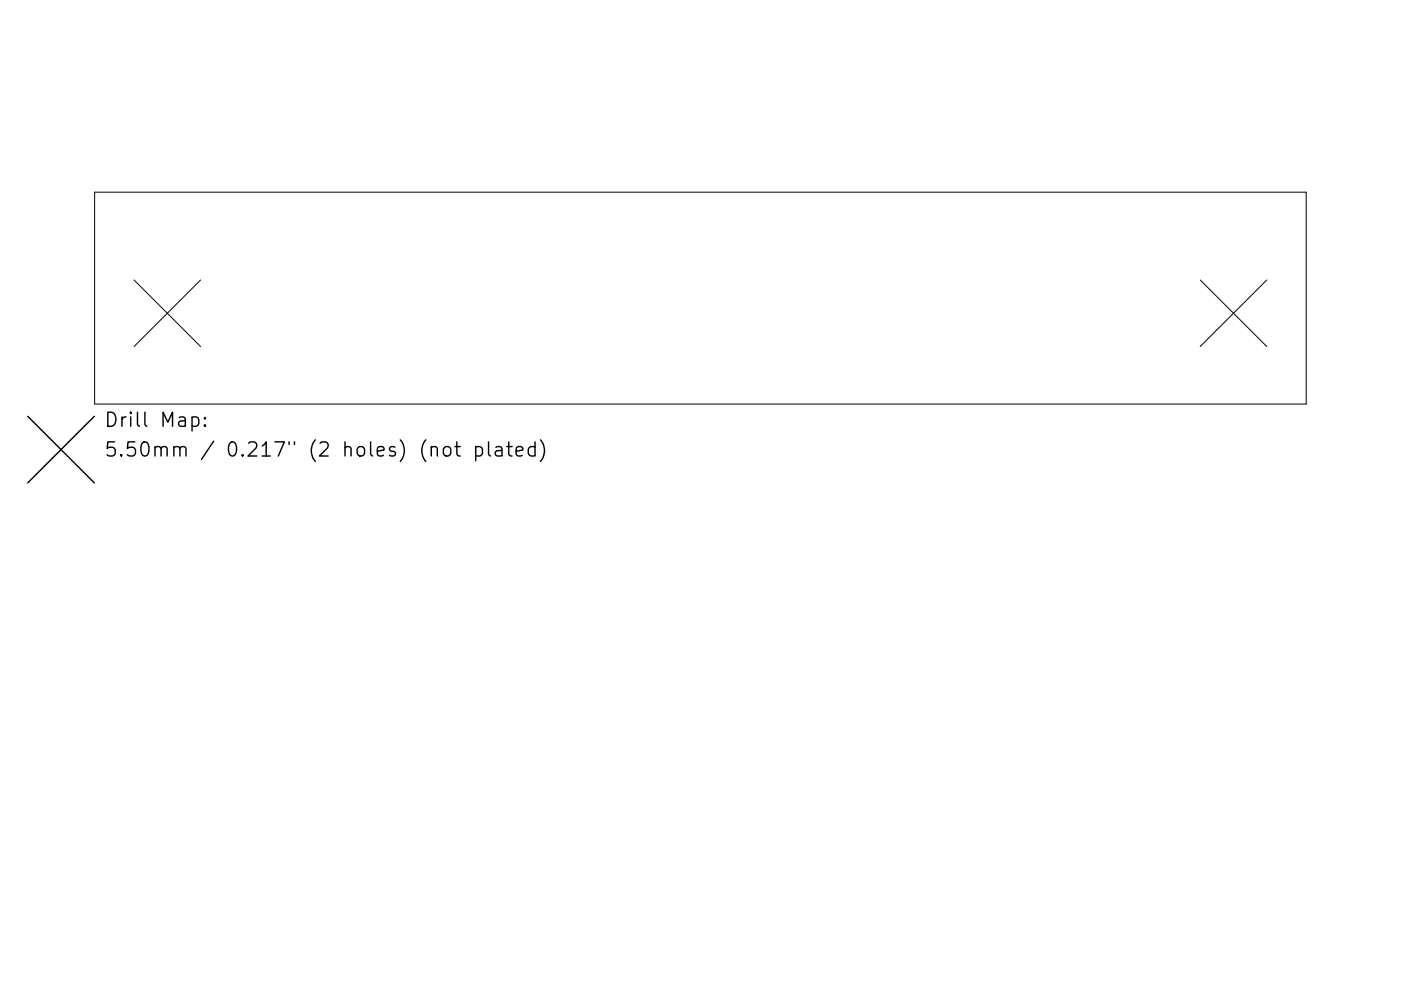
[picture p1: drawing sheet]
<svg xmlns="http://www.w3.org/2000/svg" width="297mm" height="210mm" viewBox="0 0 297 210" stroke-linecap="round" stroke-linejoin="round" font-family="sans-serif">
<defs><g id="words">
<g font-size="4.2">
<text x="22" y="90.6">Drill Map:</text>
<text x="22" y="96.9">5.50mm / 0.217&quot; (2 holes) (not plated)</text>
</g>
</g></defs>
<path d="M20.1 40.8h256.8v44.9h-256.8zM28.4 59.4l14.1 14.1M42.5 59.4l-14.1 14.1M254.5 59.4l14.1 14.1M268.6 59.4l-14.1 14.1" fill="none" stroke="#000" stroke-width=".21"/>
<g fill="none" stroke="#000" stroke-width=".3">
<path d="M5.9 88.3l14.1 14.2M20 88.3l-14.1 14.2M40.7 88.6l.9-.2 .6 .6v.9l-.3 .4-.3 .1-.9-.1M43.4 90.2l.2 .1-.2 .1-.1-.1 .1-.1v.2M43.4 88.6l.2 .1-.2 .2-.1-.2 .1-.1v.3M94.1 95a.81 .81 0 0 1 .9-.3 .81 .81 0 0 1 .6 .6v.9a.81 .81 0 0 1-.8 .6 .81 .81 0 0 1-.8-.6v-.9zM96.4 94.7h1.2M96.9 93.7v2.6l.1 .3 .6 .1M100.9 94.9l.8-.2 .6 .6v.9l-.3 .4-.3 .1-.8-.1M100.9 94.7v3M103.6 93.7v2.6l.4 .4M105.1 94.9l.3-.2 .9 .2 .1 .3v1.5"/>
<path d="M106.4 95.5l-1 .1a.59 .59 0 0 0-.4 .6 .59 .59 0 0 0 .4 .5l1-.1M107.4 94.7h1.2M107.9 93.7v2.6l.1 .3 .6 .1M109.4 95.7l1.5-.2-.2-.6-.8-.2-.5 .5v1.1l.2 .3 .3 .1 .8-.1M113.4 94.9l-.8-.2-.6 .6v.9l.3 .4 .3 .1 .8-.1M113.4 93.7v3M114.6 93.3a3.4 3.4 0 0 1 0 4.6"/>
</g>
<use href="#words"/>
</svg>
